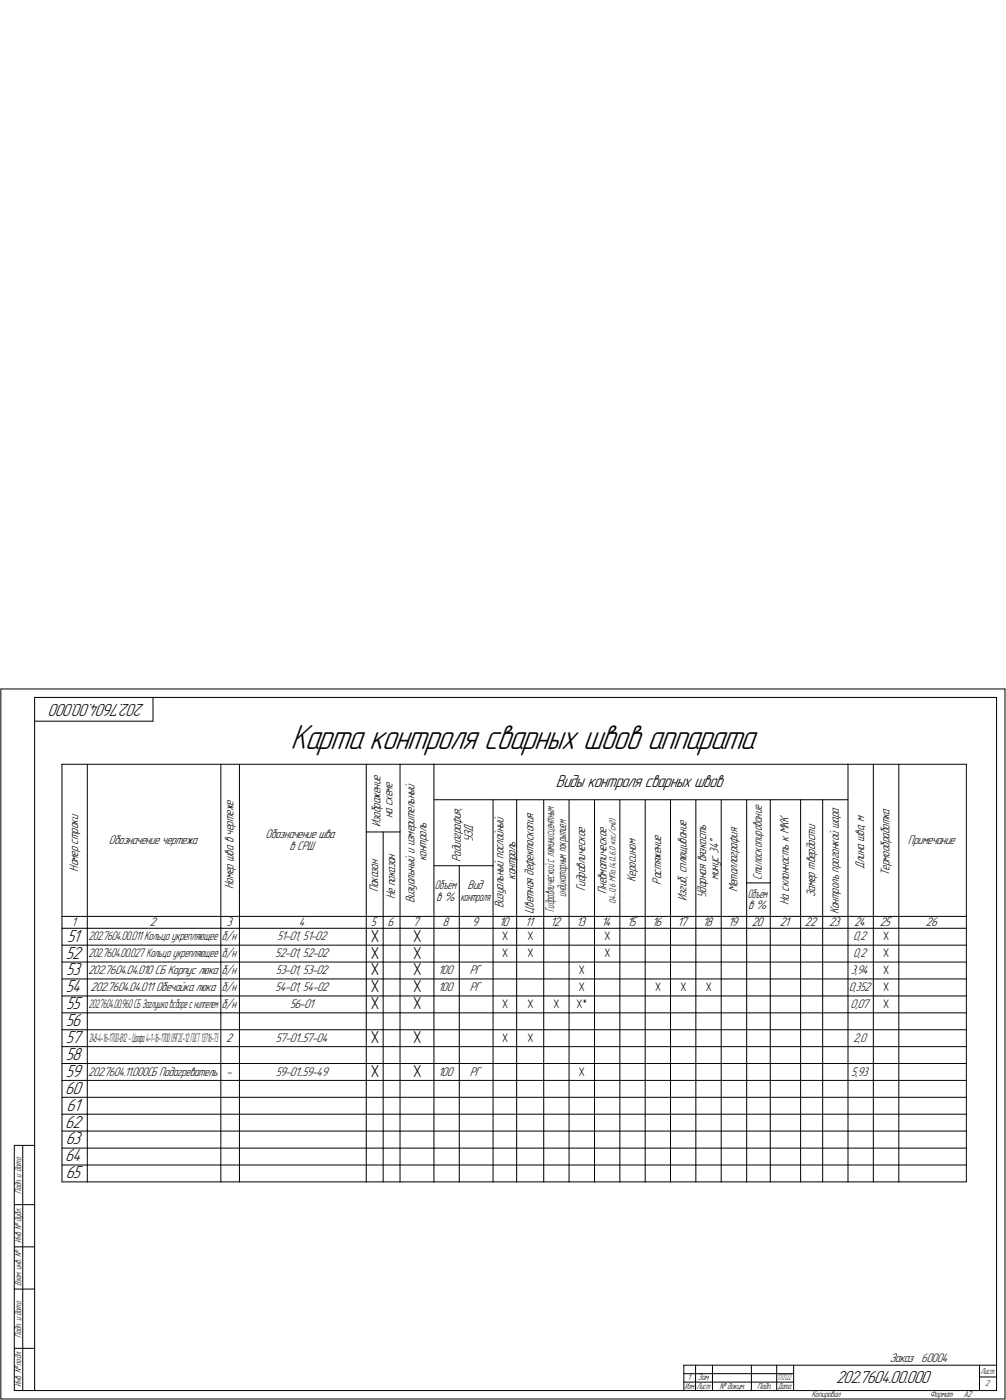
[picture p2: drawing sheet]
<svg xmlns="http://www.w3.org/2000/svg" width="595mm" height="828mm" viewBox="0 0 595 828" stroke-linecap="round" stroke-linejoin="round" font-family="sans-serif">
<defs><g id="words">
<text font-size="21.8" x="172" y="443">Карта контроля сварных швов аппарата</text>
<g font-size="10.9">
<text x="85" y="417" transform="rotate(-180 85 417)">202.7604.00.000</text>
<text x="329" y="466">Виды контроля сварных швов</text>
<text x="40" y="557">51</text>
<text x="39" y="567">52</text>
<text x="39" y="577">53</text>
<text x="39" y="587">54</text>
<text x="39" y="597">55</text>
<text x="39" y="607">56</text>
<text x="39" y="617">57</text>
<text x="39" y="627">58</text>
<text x="39" y="637">59</text>
<text x="39" y="647">60</text>
<text x="39" y="657">61</text>
<text x="39" y="667">62</text>
<text x="39" y="677">63</text>
<text x="39" y="687">64</text>
<text x="39" y="697">65</text>
<text x="495" y="818">202.7604.00.000</text>
</g>
<g font-size="10.3">
<text x="219" y="557">Х</text>
<text x="244" y="557">Х</text>
<text x="219" y="567">Х</text>
<text x="244" y="567">Х</text>
<text x="219" y="577">Х</text>
<text x="244" y="577">Х</text>
<text x="219" y="587">Х</text>
<text x="244" y="587">Х</text>
<text x="219" y="597">Х</text>
<text x="244" y="597">Х</text>
<text x="219" y="617">Х</text>
<text x="244" y="617">Х</text>
<text x="219" y="637">Х</text>
<text x="244" y="637">Х</text>
</g>
<g font-size="7.8">
<text x="232" y="484" transform="rotate(-90 232 484)">на схеме</text>
<text x="225" y="489" transform="rotate(-90 225 489)">Изображение</text>
<text x="157" y="496">Обозначение шва</text>
<text x="64" y="499">Обозначение чертежа</text>
<text x="171" y="503">в СРШ</text>
<text x="280" y="498" transform="rotate(-90 280 498)">УЗД</text>
<text x="537" y="499">Примечание</text>
<text x="252" y="509" transform="rotate(-90 252 509)">контроль</text>
<text x="273" y="510" transform="rotate(-90 273 510)">Радиография,</text>
<text x="46" y="516" transform="rotate(-90 46 516)">Номер строки</text>
<text x="511" y="514" transform="rotate(-90 511 514)">Длина шва, м</text>
<text x="305" y="520" transform="rotate(-90 305 520)">контроль</text>
<text x="376" y="522" transform="rotate(-90 376 522)">Керосином</text>
<text x="425" y="521" transform="rotate(-90 425 521)">минус 34Å</text>
<text x="526" y="518" transform="rotate(-90 526 518)">Термообработка</text>
<text x="138" y="526" transform="rotate(-90 138 526)">Номер шва в чертеже</text>
<text x="224" y="528" transform="rotate(-90 224 528)">Показан</text>
<text x="277" y="526">Вид</text>
<text x="346" y="527" transform="rotate(-90 346 527)">Гидравлическое</text>
<text x="391" y="523" transform="rotate(-90 391 523)">Растяжение</text>
<text x="436" y="528" transform="rotate(-90 436 528)">Металлография</text>
<text x="234" y="532" transform="rotate(-90 234 532)">Не показан</text>
<text x="258" y="533">в %</text>
<text x="359" y="529" transform="rotate(-90 359 529)">Пневматическое</text>
<text x="406" y="533" transform="rotate(-90 406 533)">Изгиб, сплющивание</text>
<text x="418" y="531" transform="rotate(-90 418 531)">Ударная вязкость</text>
<text x="482" y="531" transform="rotate(-90 482 531)">Замер твердости</text>
<text x="245" y="534" transform="rotate(-90 245 534)">Визуальный и измерительный</text>
<text x="298" y="537" transform="rotate(-90 298 537)">Визуальный послойный</text>
<text x="443" y="538">в %</text>
<text x="467" y="535" transform="rotate(-90 467 535)">На склонность к МКК</text>
<text x="316" y="540" transform="rotate(-90 316 540)">Цветная дефектоскопия</text>
<text x="496" y="541" transform="rotate(-90 496 541)">Контроль прогонкой шара</text>
<text x="42" y="548">1</text>
<text x="89" y="548">2</text>
<text x="134" y="548">3</text>
<text x="177" y="548">4</text>
<text x="219" y="548">5</text>
<text x="229" y="548">6</text>
<text x="244" y="548">7</text>
<text x="262" y="548">8</text>
<text x="279" y="548">9</text>
<text x="295" y="548">10</text>
<text x="311" y="548">11</text>
<text x="326" y="548">12</text>
<text x="341" y="548">13</text>
<text x="356" y="548">14</text>
<text x="371" y="548">15</text>
<text x="386" y="548">16</text>
<text x="401" y="548">17</text>
<text x="416" y="548">18</text>
<text x="431" y="548">19</text>
<text x="445" y="548">20</text>
<text x="461" y="548">21</text>
<text x="476" y="548">22</text>
<text x="490" y="548">23</text>
<text x="505" y="548">24</text>
<text x="520" y="548">25</text>
<text x="548" y="548">26</text>
<text x="164" y="556">51-01, 51-02</text>
<text x="505" y="556">0,2</text>
<text x="163" y="566">52-01, 52-02</text>
<text x="505" y="566">0,2</text>
<text x="52" y="576">202.7604.04.010 СБ Корпус люка</text>
<text x="163" y="576">53-01, 53-02</text>
<text x="259" y="576">100</text>
<text x="278" y="576">РГ</text>
<text x="503" y="576">3,94</text>
<text x="54" y="586">202.7604.04.011 Обечайка люка</text>
<text x="163" y="586">54-01, 54-02</text>
<text x="259" y="586">100</text>
<text x="278" y="586">РГ</text>
<text x="502" y="586">0,352</text>
<text x="172" y="596">56-01</text>
<text x="503" y="596">0,07</text>
<text x="134" y="616">2</text>
<text x="163" y="616">57-01...57-04</text>
<text x="505" y="616">2,0</text>
<text x="134" y="636">-</text>
<text x="163" y="636">59-01...59-49</text>
<text x="259" y="636">100</text>
<text x="278" y="636">РГ</text>
<text x="504" y="636">5,93</text>
<text x="526" y="806">Заказ 60004</text>
</g>
<g font-size="7.7">
<text x="451" y="520" transform="rotate(-90 451 520)">Стилоскопирование</text>
<text x="52" y="556">202.7604.00.011 Кольцо укрепляющее</text>
<text x="131" y="556">б/н</text>
<text x="52" y="566">202.7604.00.027 Кольцо укрепляющее</text>
<text x="131" y="566">б/н</text>
<text x="131" y="576">б/н</text>
<text x="131" y="586">б/н</text>
<text x="131" y="596">б/н</text>
<text x="52" y="636">202.7604.11.000СБ Подогреватель</text>
</g>
<g font-size="7.6">
<text x="257" y="526">Объём</text>
<text x="272" y="533">контроля</text>
<text x="442" y="531">Объём</text>
</g>
<g font-size="7.5">
<text x="335" y="530" transform="rotate(-90 335 530)">индикаторным покрытием</text>
<text x="328" y="540" transform="rotate(-90 328 540)">Гидравлический с люминисцентным</text>
<text x="52" y="596">202.7604.00.960СБЗаглушкавсборесниппелем</text>
</g>
<text font-size="7.4" x="53" y="616">248-4-16-1700-В12-Цапфа4-1-16-170009Г2С-12ГОСТ13716-73</text>
<g font-size="7.3">
<text x="297" y="556">Х</text>
<text x="312" y="556">Х</text>
<text x="358" y="556">Х</text>
<text x="523" y="556">Х</text>
<text x="297" y="566">Х</text>
<text x="312" y="566">Х</text>
<text x="358" y="566">Х</text>
<text x="523" y="566">Х</text>
<text x="343" y="576">Х</text>
<text x="523" y="576">Х</text>
<text x="343" y="586">Х</text>
<text x="388" y="586">Х</text>
<text x="403" y="586">Х</text>
<text x="418" y="586">Х</text>
<text x="523" y="586">Х</text>
<text x="297" y="596">Х</text>
<text x="312" y="596">Х</text>
<text x="328" y="596">Х</text>
<text x="341" y="596">Х*</text>
<text x="523" y="596">Х</text>
<text x="297" y="616">Х</text>
<text x="312" y="616">Х</text>
<text x="343" y="636">Х</text>
</g>
<g font-size="5.4">
<text x="364" y="535" transform="rotate(-90 364 535)">0,4...0,6 МПа (4,0...6,0 кгс/см2)</text>
<text x="13" y="706" transform="rotate(-90 13 706)">Подп. и дата</text>
<text x="13" y="735" transform="rotate(-90 13 735)">Инв. № дубл.</text>
<text x="13" y="761" transform="rotate(-90 13 761)">Взам. инв. №</text>
<text x="13" y="791" transform="rotate(-90 13 791)">Подп. и дата</text>
<text x="13" y="820" transform="rotate(-90 13 820)">Инв. № подл.</text>
<text x="407" y="817">1</text>
<text x="413" y="817">Зам</text>
<text x="426" y="822">№ докум.</text>
<text x="448" y="822">Подп.</text>
<text x="583" y="820">2</text>
<text x="480" y="827">Копировал</text>
<text x="550" y="827">Формат</text>
<text x="570" y="827">A2</text>
</g>
<g font-size="5.3">
<text x="580" y="813">Лист</text>
<text x="405" y="822">Изм.</text>
<text x="412" y="822">Лист</text>
<text x="460" y="822">Дата</text>
</g>
<g font-size="5.2">
<text x="460" y="817">1</text>
<text x="461" y="817">7.01.22</text>
</g>
</g></defs>
<g fill="none" stroke="#000" stroke-width=".59">
<path d="M1 408v420zM1 408h594zM20 413v410zM20 413h570zM91 413v14zM590 413v410zM595 408v420zM20 427h71zM37 452v97zM37 452h220zM52 452v90zM131 452v97z"/>
<path d="M142 452v247zM217 452v247zM237 452v40zM257 452v247zM257 452h245zM502 452v247zM502 452h70zM517 452v247zM532 452v247zM572 452v247zM257 473h245zM292 473v69z"/>
<path d="M306 473v69zM322 473v69zM337 473v69zM352 473v69zM367 473v69zM382 473v69zM397 473v69zM412 473v69zM427 473v69zM442 473v49zM456 473v49zM474 473v69z"/>
<path d="M487 473v69zM217 492h20zM227 492v50zM237 492v50zM257 512h35zM272 512v30zM442 522h14zM442 522v20zM456 522v20zM37 549v150zM37 549h15zM37 542h535z"/>
<path d="M37 559h15zM52 542v7zM52 549h79zM52 549v50zM52 559h79zM131 559h11zM131 549h441zM131 549v50zM142 559h75zM217 559h10zM227 542v7zM227 549v150z"/>
<path d="M227 559h10zM237 542v7zM237 549v150zM237 559h20zM257 559h15zM272 542v7zM272 549v150zM272 559h20zM292 542v7zM292 549v150zM292 559h14zM306 542v7z"/>
<path d="M306 549v150zM306 559h16zM322 542v7zM322 549v150zM322 559h15zM337 542v7zM337 549v150zM337 559h15zM352 542v7zM352 549v150zM352 559h15zM367 542v7z"/>
<path d="M367 549v150zM367 559h15zM382 542v7zM382 549v150zM382 559h15zM397 542v7zM397 549v150zM397 559h15zM412 542v7zM412 549v150zM412 559h15zM427 542v7z"/>
<path d="M427 549v150zM427 559h15zM442 542v7zM442 549v150zM442 559h14zM456 542v7zM456 549v150zM456 559h18zM474 542v7zM474 549v150zM474 559h13zM487 542v7z"/>
<path d="M487 549v150zM487 559h15zM502 559h15zM517 559h15zM532 559h40zM37 569h15zM37 579h15zM52 569h79zM52 579h79zM131 569h11zM131 579h11zM142 569h75z"/>
<path d="M142 579h75zM217 569h10zM217 579h10zM227 569h10zM227 579h10zM237 569h20zM237 579h20zM257 569h15zM257 579h15zM272 569h20zM272 579h20zM292 569h14z"/>
<path d="M292 579h14zM306 569h16zM306 579h16zM322 569h15zM322 579h15zM337 569h15zM337 579h15zM352 569h15zM352 579h15zM367 569h15zM367 579h15zM382 569h15z"/>
<path d="M382 579h15zM397 569h15zM397 579h15zM412 569h15zM412 579h15zM427 569h15zM427 579h15zM442 569h14zM442 579h14zM456 569h18zM456 579h18zM474 569h13z"/>
<path d="M474 579h13zM487 569h15zM487 579h15zM502 569h15zM502 579h15zM517 569h15zM517 579h15zM532 569h40zM532 579h40zM37 589h15zM37 599h15zM52 599h79z"/>
<path d="M52 599v20zM52 589h79zM131 589h11zM131 599h11zM131 599v20zM142 589h75zM142 599h75zM217 589h10zM217 599h10zM227 589h10zM227 599h10zM237 589h20z"/>
<path d="M237 599h20zM257 589h15zM257 599h15zM272 589h20zM272 599h20zM292 589h14zM292 599h14zM306 589h16zM306 599h16zM322 589h15zM322 599h15zM337 589h15z"/>
<path d="M337 599h15zM352 589h15zM352 599h15zM367 589h15zM367 599h15zM382 589h15zM382 599h15zM397 589h15zM397 599h15zM412 589h15zM412 599h15zM427 589h15z"/>
<path d="M427 599h15zM442 589h14zM442 599h14zM456 589h18zM456 599h18zM474 589h13zM474 599h13zM487 589h15zM487 599h15zM502 589h15zM502 599h15zM517 589h15z"/>
<path d="M517 599h15zM532 589h40zM532 599h40zM37 609h15zM37 619h15zM52 619v80zM52 619h79zM52 609h79zM131 609h11zM131 619h11zM131 619v80zM142 609h75z"/>
<path d="M142 619h75zM217 609h10zM217 619h10zM227 609h10zM227 619h10zM237 609h20zM237 619h20zM257 609h15zM257 619h15zM272 609h20zM272 619h20zM292 609h14z"/>
<path d="M292 619h14zM306 609h16zM306 619h16zM322 609h15zM322 619h15zM337 609h15zM337 619h15zM352 609h15zM352 619h15zM367 609h15zM367 619h15zM382 609h15z"/>
<path d="M382 619h15zM397 609h15zM397 619h15zM412 609h15zM412 619h15zM427 609h15zM427 619h15zM442 609h14zM442 619h14zM456 609h18zM456 619h18zM474 609h13z"/>
<path d="M474 619h13zM487 609h15zM487 619h15zM502 609h15zM502 619h15zM517 609h15zM517 619h15zM532 609h40zM532 619h40zM37 629h15zM37 639h15zM52 629h79z"/>
<path d="M52 639h79zM131 629h11zM131 639h11zM142 629h75zM142 639h75zM217 629h10zM217 639h10zM227 629h10zM227 639h10zM237 629h20zM237 639h20zM257 629h15z"/>
<path d="M257 639h15zM272 629h20zM272 639h20zM292 629h14zM292 639h14zM306 629h16zM306 639h16zM322 629h15zM322 639h15zM337 629h15zM337 639h15zM352 629h15z"/>
<path d="M352 639h15zM367 629h15zM367 639h15zM382 629h15zM382 639h15zM397 629h15zM397 639h15zM412 629h15zM412 639h15zM427 629h15zM427 639h15zM442 629h14z"/>
<path d="M442 639h14zM456 629h18zM456 639h18zM474 629h13zM474 639h13zM487 629h15zM487 639h15zM502 629h15zM502 639h15zM517 629h15zM517 639h15zM532 629h40z"/>
<path d="M532 639h40zM37 649h15zM37 659h15zM52 649h79zM52 659h79zM131 649h11zM131 659h11zM142 649h75zM142 659h75zM217 649h10zM217 659h10zM227 649h10z"/>
<path d="M227 659h10zM237 649h20zM237 659h20zM257 649h15zM257 659h15zM272 649h20zM272 659h20zM292 649h14zM292 659h14zM306 649h16zM306 659h16zM322 649h15z"/>
<path d="M322 659h15zM337 649h15zM337 659h15zM352 649h15zM352 659h15zM367 649h15zM367 659h15zM382 649h15zM382 659h15zM397 649h15zM397 659h15zM412 649h15z"/>
<path d="M412 659h15zM427 649h15zM427 659h15zM442 649h14zM442 659h14zM456 649h18zM456 659h18zM474 649h13zM474 659h13zM487 649h15zM487 659h15zM502 649h15z"/>
<path d="M502 659h15zM517 649h15zM517 659h15zM532 649h40zM532 659h40zM8 678v145zM8 678h12zM13 678v145zM37 669h15zM37 679h15zM52 669h79zM52 679h79z"/>
<path d="M131 669h11zM131 679h11zM142 669h75zM142 679h75zM217 669h10zM217 679h10zM227 669h10zM227 679h10zM237 669h20zM237 679h20zM257 669h15zM257 679h15z"/>
<path d="M272 669h20zM272 679h20zM292 669h14zM292 679h14zM306 669h16zM306 679h16zM322 669h15zM322 679h15zM337 669h15zM337 679h15zM352 669h15zM352 679h15z"/>
<path d="M367 669h15zM367 679h15zM382 669h15zM382 679h15zM397 669h15zM397 679h15zM412 669h15zM412 679h15zM427 669h15zM427 679h15zM442 669h14zM442 679h14z"/>
<path d="M456 669h18zM456 679h18zM474 669h13zM474 679h13zM487 669h15zM487 679h15zM502 669h15zM502 679h15zM517 669h15zM517 679h15zM532 669h40zM532 679h40z"/>
<path d="M37 689h15zM37 699h15zM52 689h79zM52 699h79zM131 689h11zM131 699h11zM142 689h75zM142 699h75zM217 689h10zM217 699h10zM227 689h10zM227 699h10z"/>
<path d="M237 689h20zM237 699h20zM257 689h15zM257 699h15zM272 689h20zM272 699h20zM292 689h14zM292 699h14zM306 689h16zM306 699h16zM322 689h15zM322 699h15z"/>
<path d="M337 689h15zM337 699h15zM352 689h15zM352 699h15zM367 689h15zM367 699h15zM382 689h15zM382 699h15zM397 689h15zM397 699h15zM412 689h15zM412 699h15z"/>
<path d="M427 689h15zM427 699h15zM442 689h14zM442 699h14zM456 689h18zM456 699h18zM474 689h13zM474 699h13zM487 689h15zM487 699h15zM502 689h15zM502 699h15z"/>
<path d="M517 689h15zM517 699h15zM532 689h40zM532 699h40zM8 713h12zM8 738h12zM8 763h12zM8 798h12zM405 808h185zM405 808v15zM405 813h64zM405 818h6z"/>
<path d="M411 808v15zM411 818h10zM421 808v15zM421 818h23zM444 808v15zM444 818h15zM459 808v15zM459 818h10zM469 808v15zM579 808v15zM579 815h11zM1 828h594z"/>
<path d="M8 823h12zM20 823h570z"/>
</g>
<use href="#words"/>
</svg>
